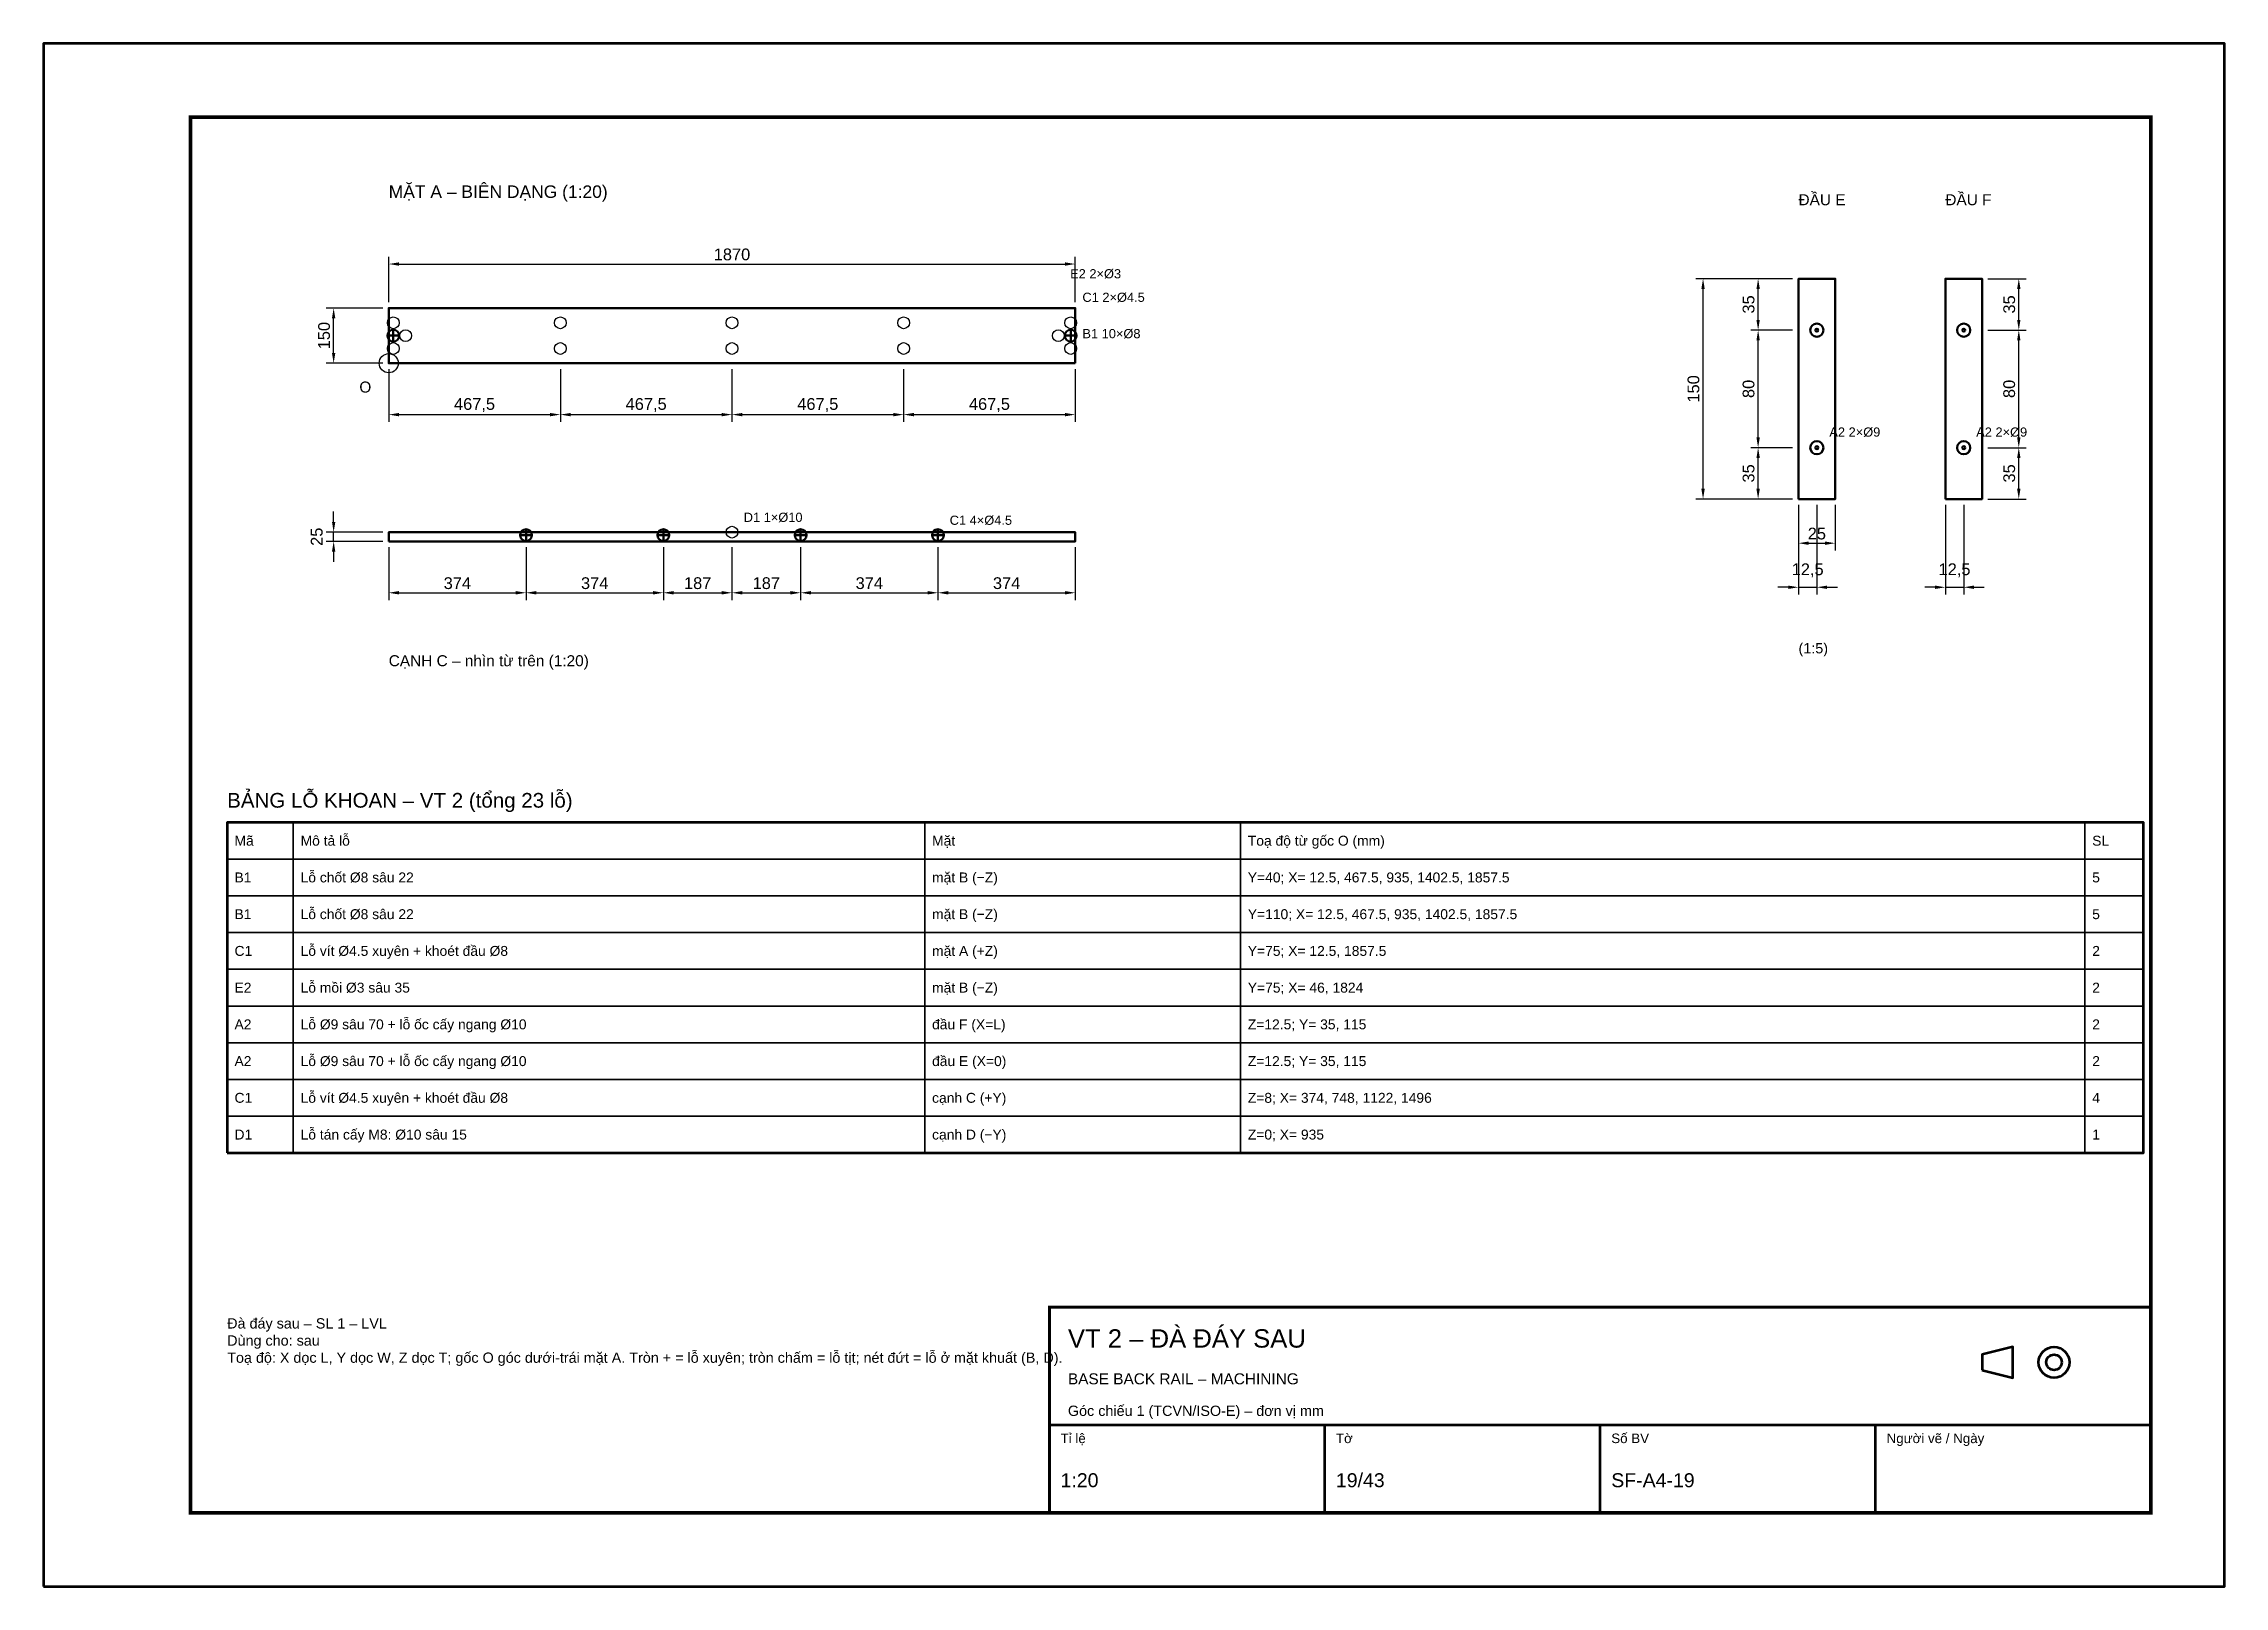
# Model space of a CAD drawing. Header units: millimetres. Extents: x 0 to 2970, y 0 to 2100.
import ezdxf
from ezdxf.enums import TextEntityAlignment as Align

# ---------------------------------------------------------------- set-up
doc = ezdxf.new("R2010")
doc.units = ezdxf.units.MM
doc.header["$LTSCALE"] = 10
for name, color, linetype, lineweight in [('0-KHUNG-BANVE', 7, 'CONTINUOUS', 70), ('1-NET-THAY', 7, 'CONTINUOUS', 50), ('10-PHU-KIEN', 1, 'CONTINUOUS', 25), ('2-NET-KHUAT', 8, 'Continuous', 25), ('3-KICH-THUOC', 1, 'CONTINUOUS', 18), ('6-CHU', 7, 'CONTINUOUS', 25), ('7-BANG-KE', 7, 'CONTINUOUS', 25)]:
    doc.layers.add(name, color=color, linetype=linetype, lineweight=lineweight)
doc.styles.add('VN', font='arial.ttf')
doc.dimstyles.new('A4', dxfattribs={"dimscale": 10, "dimtxt": 1.6, "dimasz": 1.4, "dimexe": 1, "dimexo": 0.8, "dimgap": 0.5, "dimtad": 1, "dimdec": 1, "dimtxsty": 'VN', "dimcen": 2.5, "dimclrd": 1, "dimclre": 1, "dimclrt": 7, "dimazin": 3, "dimtfac": 1, "dimtmove": 0, "dimatfit": 3})

msp = doc.modelspace()

# ---------------------------------------------------------------- linework, layer by layer
at = {"layer": '0-KHUNG-BANVE'}
for p, q in [((1370, 220), (2870, 220)), ((1745, 100), (1745, 220)), ((2120, 100), (2120, 220)), ((2495, 100), (2495, 220))]:
    msp.add_line(p, q, dxfattribs=at)
for points in [[(0, 0), (2970, 0), (2970, 2100), (0, 2100)], [(250, 590), (2860, 590), (2860, 1040), (250, 1040)], [(2640, 294.5), (2682, 284), (2682, 326), (2640, 315.5)]]:
    msp.add_lwpolyline(points, close=True, dxfattribs=at)
for points, const_width in [([(200, 100), (2870, 100), (2870, 2000), (200, 2000)], 5), ([(1370, 100), (2870, 100), (2870, 380), (1370, 380)], 4)]:
    msp.add_lwpolyline(points, close=True, dxfattribs=dict(at, const_width=const_width))
for radius in [21, 10.5]:
    msp.add_circle((2738, 305), radius, dxfattribs=at)
at = {"layer": '1-NET-THAY'}
for p, q in [((468.25, 1702.5), (484.25, 1702.5)), ((476.25, 1694.5), (476.25, 1710.5)), ((1390.75, 1702.5), (1406.75, 1702.5)), ((1398.75, 1694.5), (1398.75, 1710.5)), ((649, 1431), (665, 1431)), ((657, 1423), (657, 1439)), ((836, 1431), (852, 1431)), ((844, 1423), (844, 1439)), ((1023, 1431), (1039, 1431)), ((1031, 1423), (1031, 1439)), ((1210, 1431), (1226, 1431)), ((1218, 1423), (1218, 1439))]:
    msp.add_line(p, q, dxfattribs=at)
for points in [[(2390, 1480), (2440, 1480), (2440, 1780), (2390, 1780)], [(2590, 1480), (2640, 1480), (2640, 1780), (2590, 1780)], [(1405, 1665), (470, 1665), (470, 1740), (1405, 1740)], [(470, 1422.5), (1405, 1422.5), (1405, 1435), (470, 1435)]]:
    msp.add_lwpolyline(points, close=True, dxfattribs=at)
for centre, radius in [((476.25, 1702.5), 8), ((1398.75, 1702.5), 8), ((2415, 1710), 9), ((2415, 1710), 2), ((2615, 1710), 9), ((2615, 1710), 2), ((2415, 1550), 9), ((2415, 1550), 2), ((2615, 1550), 9), ((2615, 1550), 2), ((657, 1431), 8), ((844, 1431), 8), ((1031, 1431), 8), ((1218, 1431), 8)]:
    msp.add_circle(centre, radius, dxfattribs=at)
at = {"layer": '10-PHU-KIEN'}
msp.add_circle((470, 1665), 13, dxfattribs=at)
at = {"layer": '2-NET-KHUAT'}
for centre in [(476.25, 1720), (703.75, 1720), (937.5, 1720), (1171.25, 1720), (1398.75, 1720), (476.25, 1685), (493, 1702.5), (703.75, 1685), (937.5, 1685), (1171.25, 1685), (1382, 1702.5), (1398.75, 1685), (937.5, 1435)]:
    msp.add_circle(centre, 8, dxfattribs=at)
at = {"layer": '7-BANG-KE'}
for points in [[(250, 990), (340, 990), (340, 1040), (250, 1040)], [(340, 990), (1200, 990), (1200, 1040), (340, 1040)], [(1200, 990), (1630, 990), (1630, 1040), (1200, 1040)], [(1630, 990), (2780, 990), (2780, 1040), (1630, 1040)], [(2780, 990), (2860, 990), (2860, 1040), (2780, 1040)], [(250, 940), (340, 940), (340, 990), (250, 990)], [(340, 940), (1200, 940), (1200, 990), (340, 990)], [(1200, 940), (1630, 940), (1630, 990), (1200, 990)], [(1630, 940), (2780, 940), (2780, 990), (1630, 990)], [(2780, 940), (2860, 940), (2860, 990), (2780, 990)], [(250, 890), (340, 890), (340, 940), (250, 940)], [(340, 890), (1200, 890), (1200, 940), (340, 940)], [(1200, 890), (1630, 890), (1630, 940), (1200, 940)], [(1630, 890), (2780, 890), (2780, 940), (1630, 940)], [(2780, 890), (2860, 890), (2860, 940), (2780, 940)], [(250, 840), (340, 840), (340, 890), (250, 890)], [(340, 840), (1200, 840), (1200, 890), (340, 890)], [(1200, 840), (1630, 840), (1630, 890), (1200, 890)], [(1630, 840), (2780, 840), (2780, 890), (1630, 890)], [(2780, 840), (2860, 840), (2860, 890), (2780, 890)], [(250, 790), (340, 790), (340, 840), (250, 840)], [(340, 790), (1200, 790), (1200, 840), (340, 840)], [(1200, 790), (1630, 790), (1630, 840), (1200, 840)], [(1630, 790), (2780, 790), (2780, 840), (1630, 840)], [(2780, 790), (2860, 790), (2860, 840), (2780, 840)], [(250, 740), (340, 740), (340, 790), (250, 790)], [(340, 740), (1200, 740), (1200, 790), (340, 790)], [(1200, 740), (1630, 740), (1630, 790), (1200, 790)], [(1630, 740), (2780, 740), (2780, 790), (1630, 790)], [(2780, 740), (2860, 740), (2860, 790), (2780, 790)], [(250, 690), (340, 690), (340, 740), (250, 740)], [(340, 690), (1200, 690), (1200, 740), (340, 740)], [(1200, 690), (1630, 690), (1630, 740), (1200, 740)], [(1630, 690), (2780, 690), (2780, 740), (1630, 740)], [(2780, 690), (2860, 690), (2860, 740), (2780, 740)], [(250, 640), (340, 640), (340, 690), (250, 690)], [(340, 640), (1200, 640), (1200, 690), (340, 690)], [(1200, 640), (1630, 640), (1630, 690), (1200, 690)], [(1630, 640), (2780, 640), (2780, 690), (1630, 690)], [(2780, 640), (2860, 640), (2860, 690), (2780, 690)], [(250, 590), (340, 590), (340, 640), (250, 640)], [(340, 590), (1200, 590), (1200, 640), (340, 640)], [(1200, 590), (1630, 590), (1630, 640), (1200, 640)], [(1630, 590), (2780, 590), (2780, 640), (1630, 640)], [(2780, 590), (2860, 590), (2860, 640), (2780, 640)]]:
    msp.add_lwpolyline(points, close=True, dxfattribs=at)

# ---------------------------------------------------------------- texts
at = {"layer": '10-PHU-KIEN', "style": 'VN'}
for s, height, p in [('E2 2×%%c3', 12.5, (1398, 1780.5)), ('C1 2×%%c4.5', 12.5, (1414.75, 1748.5)), ('B1 10×%%c8', 12.5, (1414.75, 1699)), ('O', 15, (430, 1625)), ('A2 2×%%c9', 12.5, (2432, 1565)), ('A2 2×%%c9', 12.5, (2632, 1565)), ('D1 1×%%c10', 12.5, (953.5, 1449)), ('C1 4×%%c4.5', 12.5, (1234, 1445))]:
    msp.add_text(s, height=height, dxfattribs=at).set_placement(p)
at = {"layer": '6-CHU', "style": 'VN'}
for s, height, p in [('MẶT A – BIÊN DẠNG (1:20)', 17, (470, 1890)), ('ĐẦU E', 15, (2390, 1880)), ('ĐẦU F', 15, (2590, 1880)), ('(1:5)', 14, (2390, 1270)), ('CẠNH C – nhìn từ trên (1:20)', 15, (470, 1252.5)), ('VT 2 – ĐÀ ĐÁY SAU', 25, (1395, 325)), ('BASE BACK RAIL – MACHINING', 15, (1395, 275)), ('Góc chiếu 1 (TCVN/ISO-E) – đơn vị mm', 14, (1395, 232)), ('Tỉ lệ', 13, (1385, 195)), ('Tờ', 13, (1760, 195)), ('Số BV', 13, (2135, 195)), ('Người vẽ / Ngày', 13, (2510, 195)), ('1:20', 19, (1385, 135)), ('19/43', 19, (1760, 135)), ('SF-A4-19', 19, (2135, 135))]:
    msp.add_text(s, height=height, dxfattribs=at).set_placement(p)
at = {"layer": '6-CHU', "insert": (250, 365), "char_height": 14, "width": 1080, "attachment_point": 1, "style": 'VN'}
msp.add_mtext('Đà đáy sau – SL 1 – LVL\\PDùng cho: sau\\PToạ độ: X dọc L, Y dọc W, Z dọc T; gốc O góc dưới-trái mặt A. Tròn + = lỗ xuyên; tròn chấm = lỗ tịt; nét đứt = lỗ ở mặt khuất (B, D).', dxfattribs=at)
at = {"layer": '7-BANG-KE', "style": 'VN'}
msp.add_text('BẢNG LỖ KHOAN – VT 2 (tổng 23 lỗ)', height=20, dxfattribs=at).set_placement((250, 1060))
for s, p in [('Mã', (260, 1015)), ('Mô tả lỗ', (350, 1015)), ('Mặt', (1210, 1015)), ('Toạ độ từ gốc O (mm)', (1640, 1015)), ('SL', (2790, 1015)), ('B1', (260, 965)), ('Lỗ chốt %%c8 sâu 22', (350, 965)), ('mặt B (−Z)', (1210, 965)), ('Y=40; X= 12.5, 467.5, 935, 1402.5, 1857.5', (1640, 965)), ('5', (2790, 965)), ('B1', (260, 915)), ('Lỗ chốt %%c8 sâu 22', (350, 915)), ('mặt B (−Z)', (1210, 915)), ('Y=110; X= 12.5, 467.5, 935, 1402.5, 1857.5', (1640, 915)), ('5', (2790, 915)), ('C1', (260, 865)), ('Lỗ vít %%c4.5 xuyên + khoét đầu %%c8', (350, 865)), ('mặt A (+Z)', (1210, 865)), ('Y=75; X= 12.5, 1857.5', (1640, 865)), ('2', (2790, 865)), ('E2', (260, 815)), ('Lỗ mồi %%c3 sâu 35', (350, 815)), ('mặt B (−Z)', (1210, 815)), ('Y=75; X= 46, 1824', (1640, 815)), ('2', (2790, 815)), ('Lỗ %%c9 sâu 70 + lỗ ốc cấy ngang %%c10', (350, 765)), ('đầu F (X=L)', (1210, 765)), ('A2', (260, 765)), ('Z=12.5; Y= 35, 115', (1640, 765)), ('2', (2790, 765)), ('A2', (260, 715)), ('Lỗ %%c9 sâu 70 + lỗ ốc cấy ngang %%c10', (350, 715)), ('đầu E (X=0)', (1210, 715)), ('Z=12.5; Y= 35, 115', (1640, 715)), ('2', (2790, 715)), ('C1', (260, 665)), ('Lỗ vít %%c4.5 xuyên + khoét đầu %%c8', (350, 665)), ('cạnh C (+Y)', (1210, 665)), ('Z=8; X= 374, 748, 1122, 1496', (1640, 665)), ('4', (2790, 665)), ('Lỗ tán cấy M8: %%c10 sâu 15', (350, 615)), ('D1', (260, 615)), ('cạnh D (−Y)', (1210, 615)), ('Z=0; X= 935', (1640, 615)), ('1', (2790, 615))]:
    msp.add_text(s, height=13.5, dxfattribs=at).set_placement(p, align=Align.MIDDLE_LEFT)

# ---------------------------------------------------------------- dimensions: what is measured, and where the dimension line sits
at = {"layer": '3-KICH-THUOC'}
for base, p1, p2, override in [((470, 1800), (470, 1740), (1405, 1740), {"dimlfac": 2}), ((470, 1595), (470, 1665), (703.75, 1665), {"dimlfac": 2}), ((703.75, 1595), (703.75, 1665), (937.5, 1665), {"dimlfac": 2}), ((937.5, 1595), (937.5, 1665), (1171.25, 1665), {"dimlfac": 2}), ((1171.25, 1595), (1171.25, 1665), (1405, 1665), {"dimlfac": 2}), ((2390, 1360), (2390, 1480), (2415, 1480), {"dimlfac": 0.5}), ((2390, 1420), (2390, 1480), (2440, 1480), {"dimlfac": 0.5}), ((2590, 1360), (2590, 1480), (2615, 1480), {"dimlfac": 0.5}), ((470, 1352.5), (470, 1422.5), (657, 1422.5), {"dimlfac": 2}), ((657, 1352.5), (657, 1422.5), (844, 1422.5), {"dimlfac": 2}), ((844, 1352.5), (844, 1422.5), (937.5, 1422.5), {"dimlfac": 2}), ((937.5, 1352.5), (937.5, 1422.5), (1031, 1422.5), {"dimlfac": 2}), ((1031, 1352.5), (1031, 1422.5), (1218, 1422.5), {"dimlfac": 2}), ((1218, 1352.5), (1218, 1422.5), (1405, 1422.5), {"dimlfac": 2})]:
    msp.add_linear_dim(base=base, p1=p1, p2=p2, dimstyle='A4', override=override, dxfattribs=at).render()
for base, p1, p2, override in [((2260, 1480), (2390, 1480), (2390, 1780), {"dimlfac": 0.5}), ((2335, 1710), (2390, 1710), (2390, 1780), {"dimlfac": 0.5}), ((2690, 1710), (2640, 1710), (2640, 1780), {"dimlfac": 0.5}), ((395, 1665), (470, 1665), (470, 1740), {"dimlfac": 2}), ((2335, 1550), (2390, 1550), (2390, 1710), {"dimlfac": 0.5}), ((2690, 1550), (2640, 1550), (2640, 1710), {"dimlfac": 0.5}), ((2335, 1480), (2390, 1480), (2390, 1550), {"dimlfac": 0.5}), ((2690, 1480), (2640, 1480), (2640, 1550), {"dimlfac": 0.5}), ((395, 1422.5), (470, 1422.5), (470, 1435), {"dimlfac": 2})]:
    msp.add_linear_dim(base=base, p1=p1, p2=p2, angle=90, dimstyle='A4', override=override, dxfattribs=at).render()

doc.saveas('drawing.dxf')
